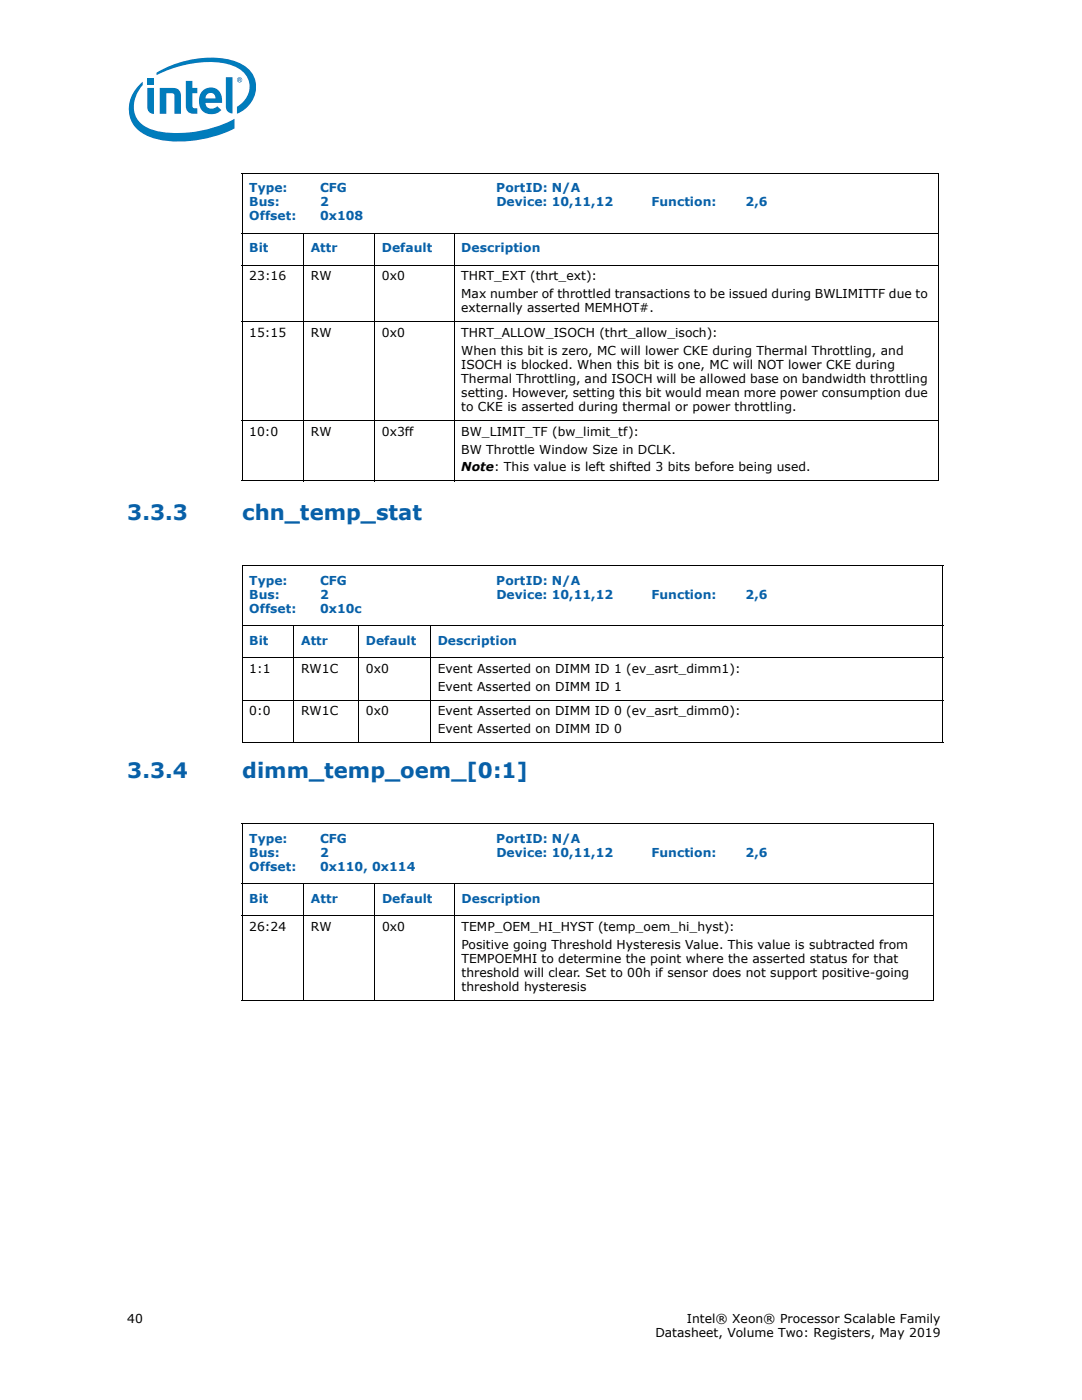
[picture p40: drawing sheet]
<svg xmlns="http://www.w3.org/2000/svg" width="216mm" height="279mm" viewBox="0 0 216 279" stroke-linecap="round" stroke-linejoin="round" font-family="sans-serif">
<defs><g id="words">
<g font-size="4.2" fill="#0860a8">
<text x="25.4" y="103.7">3.3.3</text>
<text x="48.3" y="103.7">chn_temp_stat</text>
<text x="25.4" y="155.2">3.3.4</text>
<text x="48.3" y="155.2">dimm_temp_oem_[0:1]</text>
</g>
<g font-size="2.5" fill="#0860a8">
<text x="49.7" y="38.3">Type:</text>
<text x="49.7" y="41.1">Bus:</text>
<text x="63.9" y="38.3">CFG</text>
<text x="63.9" y="41.1">2</text>
<text x="99" y="38.3">PortID: N/A</text>
<text x="99" y="41.1">Device: 10,11,12</text>
<text x="130" y="41.1">Function:</text>
<text x="148.8" y="41.1">2,6</text>
<text x="49.7" y="44">Offset:</text>
<text x="63.9" y="44">0x108</text>
<text x="49.7" y="50.3">Bit</text>
<text x="62" y="50.3">Attr</text>
<text x="76.2" y="50.3">Default</text>
<text x="92" y="50.3">Description</text>
<text x="49.7" y="116.6">Type:</text>
<text x="49.7" y="119.5">Bus:</text>
<text x="63.9" y="116.6">CFG</text>
<text x="63.9" y="119.5">2</text>
<text x="99" y="116.6">PortID: N/A</text>
<text x="99" y="119.5">Device: 10,11,12</text>
<text x="130" y="119.5">Function:</text>
<text x="148.8" y="119.5">2,6</text>
<text x="49.7" y="122.3">Offset:</text>
<text x="63.9" y="122.3">0x10c</text>
<text x="49.7" y="128.7">Bit</text>
<text x="60.1" y="128.7">Attr</text>
<text x="73" y="128.7">Default</text>
<text x="87.3" y="128.7">Description</text>
<text x="49.7" y="168.1">Type:</text>
<text x="49.7" y="171">Bus:</text>
<text x="49.7" y="173.8">Offset:</text>
<text x="63.9" y="168.1">CFG</text>
<text x="63.9" y="171">2</text>
<text x="63.9" y="173.8">0x110, 0x114</text>
<text x="99" y="168.1">PortID: N/A</text>
<text x="99" y="171">Device: 10,11,12</text>
<text x="130" y="171">Function:</text>
<text x="148.8" y="171">2,6</text>
<text x="49.7" y="180.2">Bit</text>
<text x="62" y="180.2">Attr</text>
<text x="76.2" y="180.2">Default</text>
<text x="92.1" y="180.2">Description</text>
</g>
<g font-size="2.5">
<text x="49.7" y="56">23:16</text>
<text x="62" y="56">RW</text>
<text x="76.2" y="56">0x0</text>
<text x="92" y="59.5">Max number of throttled transactions to be issued during BWLIMITTF due to</text>
<text x="92" y="56">THRT_EXT (thrt_ext):</text>
<text x="92" y="62.3">externally asserted MEMHOT#.</text>
<text x="49.7" y="67.3">15:15</text>
<text x="62" y="67.3">RW</text>
<text x="76.2" y="67.3">0x0</text>
<text x="92" y="67.3">THRT_ALLOW_ISOCH (thrt_allow_isoch):</text>
<text x="92" y="70.8">When this bit is zero, MC will lower CKE during Thermal Throttling, and</text>
<text x="92" y="73.6">ISOCH is blocked. When this bit is one, MC will NOT lower CKE during</text>
<text x="92" y="76.4">Thermal Throttling, and ISOCH will be allowed base on bandwidth throttling</text>
<text x="92" y="79.2">setting. However, setting this bit would mean more power consumption due</text>
<text x="92" y="82.1">to CKE is asserted during thermal or power throttling.</text>
<text x="49.7" y="87">10:0</text>
<text x="62" y="87">RW</text>
<text x="76.2" y="87">0x3ff</text>
<text x="92" y="87">BW_LIMIT_TF (bw_limit_tf):</text>
<text x="92" y="90.6">BW Throttle Window Size in DCLK.</text>
<text x="92" y="94.1">Note: This value is left shifted 3 bits before being used.</text>
<text x="49.7" y="134.3">1:1</text>
<text x="60.1" y="134.3">RW1C</text>
<text x="73" y="134.3">0x0</text>
<text x="87.4" y="137.8">Event Asserted on DIMM ID 1</text>
<text x="87.4" y="134.3">Event Asserted on DIMM ID 1 (ev_asrt_dimm1):</text>
<text x="49.7" y="142.7">0:0</text>
<text x="60.1" y="142.7">RW1C</text>
<text x="73" y="142.7">0x0</text>
<text x="87.4" y="142.7">Event Asserted on DIMM ID 0 (ev_asrt_dimm0):</text>
<text x="87.4" y="146.3">Event Asserted on DIMM ID 0</text>
<text x="49.7" y="185.8">26:24</text>
<text x="62" y="185.8">RW</text>
<text x="76.2" y="185.8">0x0</text>
<text x="92.1" y="185.8">TEMP_OEM_HI_HYST (temp_oem_hi_hyst):</text>
<text x="92.1" y="189.3">Positive going Threshold Hysteresis Value. This value is subtracted from</text>
<text x="92.1" y="192.2">TEMPOEMHI to determine the point where the asserted status for that</text>
<text x="92.1" y="195">threshold will clear. Set to 00h if sensor does not support positive-going</text>
<text x="92.1" y="197.8">threshold hysteresis</text>
<text x="25.4" y="263.9">40</text>
<text x="137.1" y="263.9">Intel® Xeon® Processor Scalable Family</text>
<text x="130.8" y="266.8">Datasheet, Volume Two: Registers, May 2019</text>
</g>
</g></defs>
<g fill="#007cbc">
<path d="M45.1 15.4h1.3v7.3a1.29 1.29 0 0 1-1.3-1.4z"/>
<path d="M29.4 17.6h1.3v5.2a1.29 1.29 0 0 1-1.3-1.4z"/>
<path d="M29.4 15.6h1.3v1.2h-1.3z"/>
<path d="M37.1 16.1h1.3v1.5h1v1h-1v2.8l.2 .2h.8v1.1a1.79 1.79 0 0 1-2.3-1z"/>
<path d="M31.9 17.6h2.7a1.42 1.42 0 0 1 1.5 1.5v3.6h-1.3v-3.6l-.2-.4-.3-.1h-1.1v4.1h-1.3z"/>
<path d="M27.8 16.9a6.1 6.1 0 0 0-1.9 6.3 6.1 6.1 0 0 0 4.9 4.4 24.2 24.2 0 0 0 16-2v-1.9a23.6 23.6 0 0 1-16.1 2.3 5 5 0 0 1-3-7.9l.8-1.1v-.7zM31.2 14.5v.5a22.7 22.7 0 0 1 13.7-2.3 5.4 5.4 0 0 1 4.8 3.9 4.7 4.7 0 0 1-2.4 4.7v1.4a5.6 5.6 0 0 0 2.8-8.4 9.2 9.2 0 0 0-6.7-2.8 21.6 21.6 0 0 0-12.2 3z"/>
<path d="M40.6 18a2.28 2.28 0 0 1 2.6-.3 2.28 2.28 0 0 1 1.1 2.4v.4h-3.3a1.29 1.29 0 0 0 .9 1.2 1.29 1.29 0 0 0 1.5-.5l.8 .8a2.6 2.6 0 0 1-3.3 .5 2.6 2.6 0 0 1-1.1-3.1l.1-.5zM41.3 18.9l-.3 .7h2a.99 .99 0 0 0-.6-1 .99 .99 0 0 0-1.1 .3z"/>
<path d="M47.3 15.9a.52 .52 0 0 1 1 0 .52 .52 0 0 1-1 0zM47.4 15.9a.43 .43 0 0 0 .8 0 .43 .43 0 0 0-.8 0zM47.6 15.6h.4l.1 .6-.3-.2-.2 .2zM47.7 15.7v.2h.2v-.2z"/>
</g>
<g fill="none" stroke="#000" stroke-width=".2">
<path d="M48.2 34.6h139.2M48.3 34.6v61.3M187.3 34.6v61.3M48.2 46.6h139.2M48.2 52.9h139.2M60.6 46.5v49.5M74.8 46.5v49.5M90.6 46.5v49.5M48.2 64.2h139.2M48.2 84h139.2M48.2 95.9h139.2M48.2 112.9h140"/>
<path d="M48.3 113v35.1M188.1 113v35.1M48.2 124.9h140M48.2 131.2h140M48.2 139.7h140M58.7 124.8v23.5M71.6 124.8v23.5M85.9 124.8v23.5M48.2 148.2h140M48.2 164.4h138.1M48.2 176.4h138.1M48.3 164.5v35.1"/>
<path d="M60.6 176.3v23.5M74.8 176.3v23.5M90.7 176.3v23.5M186.2 164.5v35.1M48.2 182.7h138.1M48.2 199.7h138.1"/>
</g>
<use href="#words"/>
</svg>
